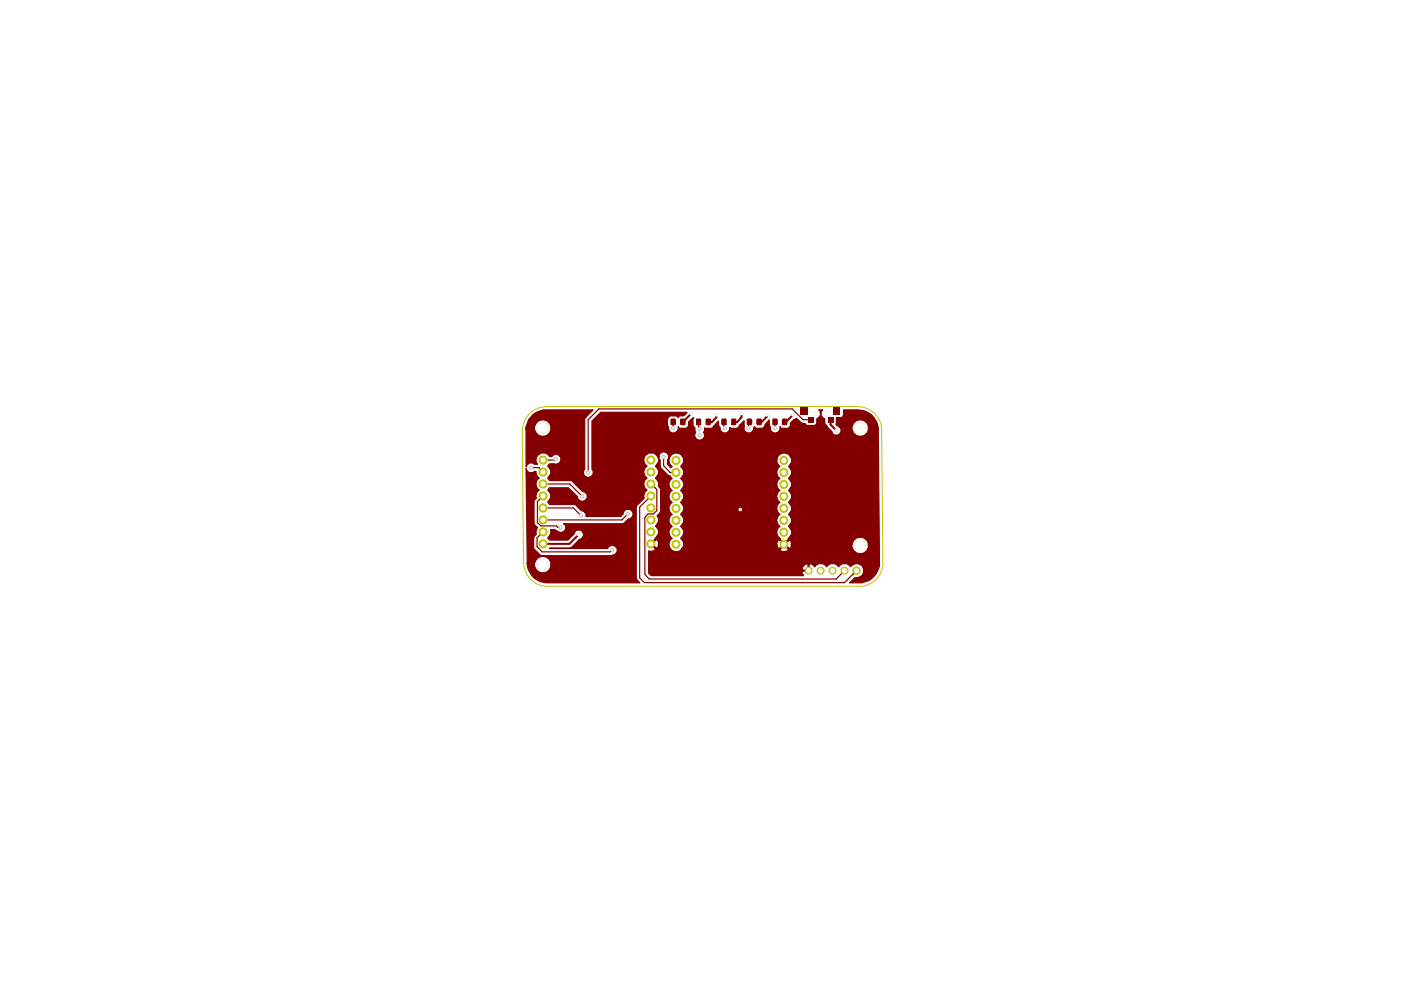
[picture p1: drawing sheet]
<svg xmlns="http://www.w3.org/2000/svg" width="297mm" height="210mm" viewBox="0 0 297 210" stroke-linecap="round" stroke-linejoin="round" font-family="sans-serif">
<path d="M110.7 91.3l.3 27.9M115.8 86.2h66M115.9 86.2a5.1 5.1 0 0 0-5.1 5.1M181.9 86.2a5.1 5.1 0 0 1 5.1 5.1M186.9 91.3l.3 27.9M111 119.3a5.1 5.1 0 0 0 5.1 5M187.2 119.3a5.1 5.1 0 0 1-5.1 5M116.1 124.3h66" fill="none" stroke="#c2c200" stroke-width=".21"/>
<path d="M151.9 88v.5l-1 1h-.6M157.2 87.7v.8l-.9 1h-.7M162.5 88v.4l-1.1 1.1h-.6M168.1 88l-1.5 1.5h-.2M176.1 89v1l1.2 1.3" fill="none" stroke="#840000" stroke-width=".42"/>
<path d="M112.6 99.1h1.7l.8 1M117.8 97.4l-.1 .1h-2.6M148.2 89.5v1.3l.1 .2M153.5 89.5v1.1l.2 .2M158.7 89.5v1.3M164.3 89.5v1.3M171.9 89h-1.6l-2.3-2.3h-41l-2.3 2.3v11.2M138 102.6l1.3 1.2v4.5l-.8 .7h-1.1l-.7 .7v12.1l1 1h39.6l1.8-1.8M181.6 121l-2.5 2.5h-42.5" fill="none" stroke="#840000" stroke-width=".25"/>
<path d="M113.1 87.8l.6-.4 1.5-.5h10.6l-1.7 1.6-.1 .3v10.6a1.04 1.04 0 0 0-.1 1.5 1.04 1.04 0 0 0 1.5 .1 1.04 1.04 0 0 0 .1-1.5v-10.2l1.9-1.9h18.3l-.7 .8h-.9l-.3 .3-.3-.3-1.6 .1-.4 .7v1l.3 .6a1.05 1.05 0 0 0 1 1.2 1.05 1.05 0 0 0 1-1.3l.3 .3 1.6-.1 .3-.4v-.8l.8-.8 .3-.1-.2 .3v1.2l.4 .6v.6l.2 .4a1.02 1.02 0 0 0 .1 1.3 1.02 1.02 0 0 0 1.4 0 1.02 1.02 0 0 0 .1-1.3l.3-.4-.1-.7 .2 .2h1.4l1.4-1.5v.8l.4 .5a1.03 1.03 0 0 0 1 1.2 1.03 1.03 0 0 0 1-1.2l.3 .2h1.2l1.6-1.6v1.1a1.04 1.04 0 0 0 .8 1.5 1.04 1.04 0 0 0 1.2-1.2l.2-.1 .3 .3h1.4l.4-.3 .1-.5 .9-1v1l.2 .5a1.09 1.09 0 0 0 1 1.3 1.09 1.09 0 0 0 1.1-1.3l.3 .3 1.5-.1 .4-.4v-.6l.7-.8 .6-.2 .9 .9 .9 .2 .4 .4h1.6l.5-.5v-.9a1.06 1.06 0 0 0 .8-.8 1.06 1.06 0 0 0-.4-1.1h.8l-.2 .3a1.13 1.13 0 0 0 .7 1.6v1.2l1.5 1.5a.98 .98 0 0 0 1.4 .6 .98 .98 0 0 0 .2-1.5h2.6v.4a1.75 1.75 0 0 0 2.2 1.4 1.75 1.75 0 0 0 1.2-2.3 1.75 1.75 0 0 0-2.4-.9 1.89 1.89 0 0 0-1 1.4h-2.6l-.5-.3-.3-.3 .1-1.5h1.1l.4-.2v-1.4h3.1a4.2 4.2 0 0 1 4.3 4.3l.3 28.8a4.6 4.6 0 0 1-3.8 3.6h-2.6l1.2-1.1a1.64 1.64 0 0 0 1.8-1 1.58 1.58 0 0 0-1.3-2 1.63 1.63 0 0 0-1.4 .7 1.5 1.5 0 0 0-2.6 0 1.5 1.5 0 0 0-2.5 0 1.5 1.5 0 0 0-2.6 0l-.5-.5-.4-.2-.2 .2v1.4h-1.5l-.1 .3 .4 .6h-32.4l-.5-.5v-.9h32.5l.1 .3h1.2v-1.2l-.2-.2-.8 .6-.3 .5h-32.5v-3.8h1l.4-.2 .1-.2-1.1-1h.4l.8 .8 .3-.1 .2-.8-.2-.8-.3-.1-.8 1h-.4l1.1-1.1-.1-.2 .7-1.1a1.56 1.56 0 0 0-.6-1.5 1.63 1.63 0 0 0 .6-1.7l-.3-.5 .6-.5 .2-.4v-4.7l-.5-.6a1.4 1.4 0 0 0-.6-1.7 1.63 1.63 0 0 0 .6-1.8l-.6-.8a1.63 1.63 0 0 0 .6-1.7l-.2-.4h.3v.5l.3 .4 .1 1.6 1.6 1.6 .4 .1 .3 .6a1.58 1.58 0 0 0 .1 2.5 1.52 1.52 0 0 0 0 2.6 1.52 1.52 0 0 0 0 2.5 1.52 1.52 0 0 0 0 2.5 1.52 1.52 0 0 0 0 2.6 1.51 1.51 0 0 0-.3 2.2 1.51 1.51 0 0 0 2.3 .1h20.9l.1 .2a1.16 1.16 0 0 0 1.7-.2l-1-.9-.8 .9h-20.9l.4-.6 .1-.5h19.7a.82 .82 0 0 0 .5 .9l.9-.9h.4l.8 .9 .5-.3v-.6h12.8v.5a1.75 1.75 0 0 0 2.2 1.4 1.75 1.75 0 0 0 1.2-2.3 1.75 1.75 0 0 0-2.4-.9 1.89 1.89 0 0 0-1 1.3h-12.8a.82 .82 0 0 0-.5-.9l-.8 .9h-.4l-.9-.9-.4 .4-.1 .5h-19.7l-.1-.5-.6-.7a1.58 1.58 0 0 0 .1-2.6l.6-1.2a1.53 1.53 0 0 0-.7-1.3 1.58 1.58 0 0 0 .1-2.5l.6-1.2a1.53 1.53 0 0 0-.7-1.4 1.58 1.58 0 0 0 .1-2.5l.6-1.2a1.53 1.53 0 0 0-.7-1.4 1.76 1.76 0 0 0 .7-1.4h19.7l.2 .8 .5 .6a1.52 1.52 0 0 0 0 2.6 1.52 1.52 0 0 0 0 2.5 1.52 1.52 0 0 0 0 2.6 1.52 1.52 0 0 0 0 2.5 1.52 1.52 0 0 0 0 2.5 1.47 1.47 0 0 0 .1 2.6l-.1 .1 .8 .9 1-.9-.1-.1a1.6 1.6 0 0 0 .7-1.5l-.6-1.1 .6-1.2a1.53 1.53 0 0 0-.6-1.3 1.58 1.58 0 0 0 0-2.5l.6-1.2a1.53 1.53 0 0 0-.6-1.4 1.58 1.58 0 0 0 0-2.5l.6-1.2a1.53 1.53 0 0 0-.6-1.4 1.59 1.59 0 0 0-.2-2.7 1.57 1.57 0 0 0-2.3 1.3h-19.7l-.6-1.1-.3-.2a1.58 1.58 0 0 0-2 .6 1.58 1.58 0 0 0 .4 2.1l-.3 .3-.7-.8v-.9l.3-.3a1.04 1.04 0 0 0-.8-1.3 1.04 1.04 0 0 0-1.3 .8h-.3l-.9-.6h-.9a1.57 1.57 0 0 0-1.1 1.2 1.57 1.57 0 0 0 .7 1.5 1.53 1.53 0 0 0 0 2.6 1.53 1.53 0 0 0 0 2.5l-.5 .5-.2 .6 .1 .6-1.6 1.5-.1 .3v15.4l.8 .8h-19.6a4.2 4.2 0 0 1-4.3-4.1h1.5v.4a1.75 1.75 0 0 0 2.2 1.5 1.75 1.75 0 0 0 1.2-2.3 1.75 1.75 0 0 0-2.5-.9 1.89 1.89 0 0 0-.9 1.3h-1.5l-.1-.2-.2-19.9a1.06 1.06 0 0 0 1.8 .5h.4l.1 .9 .5 .6-.1 .1a1.49 1.49 0 0 0 .1 2.4l-.5 .5-.1 .6v.6l-.5 .5v4.9l.1 .3 .7 .6-.3 .7v.6l-.6 .6v2.5l1.3 1.3 .4 .2h14.8a1.14 1.14 0 0 0 1.1-.7 1.14 1.14 0 0 0-.4-1.3 1.1 1.1 0 0 0-1.5 .5h-12.4l4.4-.1 .6-.2 1.5-1.7a.99 .99 0 0 0 .8-.9 .99 .99 0 0 0-.7-1h-.6l-.4 .2-.2 .6-1.4 1.3h-3.9l-.4-.4 .7-1.1-.1-.7h1l.2 .2a1.45 1.45 0 0 0 1.7 .1l.3-.5v-.6l-.4-.5h12.5l1.2-1h.3a1.06 1.06 0 0 0 .7-1.2 1.06 1.06 0 0 0-1.1-.8 1.06 1.06 0 0 0-1 1l-.5 .5h-7.4a1.05 1.05 0 0 0-1-1.3l-1.3-1.2h-5.4l-.4-.5 .7-1.1a1.56 1.56 0 0 0-.7-1.5l.4-.5h4l2 1.9v.2a1.03 1.03 0 0 0 1.8 .3 1.03 1.03 0 0 0-.8-1.6l-2.3-2.3h-4.7l-.4-.5 .7-1.1a1.56 1.56 0 0 0-.7-1.5l.4-.5h1a1.02 1.02 0 0 0 1.4-.6 1.02 1.02 0 0 0-.8-1.3 .92 .92 0 0 0-1.1 .4h-.5l-.8-.7h-.9l-.8 .5-.3 .5a1.24 1.24 0 0 0 .3 1.3h-.8l-.1-.1a1.19 1.19 0 0 0-1.6 .7v-8.4h1.8a1.77 1.77 0 0 0 2.1 1.9 1.77 1.77 0 0 0 1.2-2.6 1.77 1.77 0 0 0-2.9-.3l-.4 1h-1.8l.5-1.6z" fill="#840000"/>
<path d="M113.1 87.8l.6-.4 1.5-.5h10.6l-1.7 1.6-.1 .3v10.6a1.04 1.04 0 0 0-.1 1.5 1.04 1.04 0 0 0 1.5 .1 1.04 1.04 0 0 0 .1-1.5v-10.2l1.9-1.9h18.3l-.7 .8h-.9l-.3 .3-.3-.3-1.6 .1-.4 .7v1l.3 .6a1.05 1.05 0 0 0 1 1.2 1.05 1.05 0 0 0 1-1.3l.3 .3 1.6-.1 .3-.4v-.8l.8-.8 .3-.1-.2 .3v1.2l.4 .6v.6l.2 .4a1.02 1.02 0 0 0 .1 1.3 1.02 1.02 0 0 0 1.4 0 1.02 1.02 0 0 0 .1-1.3l.3-.4-.1-.7 .2 .2h1.4l1.4-1.5v.8l.4 .5a1.03 1.03 0 0 0 1 1.2 1.03 1.03 0 0 0 1-1.2l.3 .2h1.2l1.6-1.6v1.1a1.04 1.04 0 0 0 .8 1.5 1.04 1.04 0 0 0 1.2-1.2l.2-.1 .3 .3h1.4l.4-.3 .1-.5 .9-1v1l.2 .5a1.09 1.09 0 0 0 1 1.3 1.09 1.09 0 0 0 1.1-1.3l.3 .3 1.5-.1 .4-.4v-.6l.7-.8 .6-.2 .9 .9 .9 .2 .4 .4h1.6l.5-.5v-.9a1.06 1.06 0 0 0 .8-.8 1.06 1.06 0 0 0-.4-1.1h.8l-.2 .3a1.13 1.13 0 0 0 .7 1.6v1.2l1.5 1.5a.98 .98 0 0 0 1.4 .6 .98 .98 0 0 0 .2-1.5h2.6v.4a1.75 1.75 0 0 0 2.2 1.4 1.75 1.75 0 0 0 1.2-2.3 1.75 1.75 0 0 0-2.4-.9 1.89 1.89 0 0 0-1 1.4h-2.6l-.5-.3-.3-.3 .1-1.5h1.1l.4-.2v-1.4h3.1a4.2 4.2 0 0 1 4.3 4.3l.3 28.8a4.6 4.6 0 0 1-3.8 3.6h-2.6l1.2-1.1a1.64 1.64 0 0 0 1.8-1 1.58 1.58 0 0 0-1.3-2 1.63 1.63 0 0 0-1.4 .7 1.5 1.5 0 0 0-2.6 0 1.5 1.5 0 0 0-2.5 0 1.5 1.5 0 0 0-2.6 0l-.5-.5-.4-.2-.2 .2v1.4h-1.5l-.1 .3 .4 .6h-32.4l-.5-.5v-.9h32.5l.1 .3h1.2v-1.2l-.2-.2-.4 .2-.7 .9h-32.5v-3.8h1l.4-.2 .1-.2-1.1-1h.4l.8 .8 .3-.1 .2-.8-.2-.8-.3-.1-.8 1h-.4l1.1-1.1-.1-.2 .7-1.1a1.56 1.56 0 0 0-.6-1.5 1.63 1.63 0 0 0 .6-1.7l-.3-.5 .6-.5 .2-.4v-4.7l-.5-.6a1.4 1.4 0 0 0-.6-1.7 1.63 1.63 0 0 0 .6-1.8l-.6-.8a1.63 1.63 0 0 0 .6-1.7l-.2-.4h.3v.5l.3 .4 .1 1.6 1.6 1.6 .4 .1 .3 .6a1.58 1.58 0 0 0 .1 2.5 1.52 1.52 0 0 0 0 2.6 1.52 1.52 0 0 0 0 2.5 1.52 1.52 0 0 0 0 2.5 1.52 1.52 0 0 0 0 2.6 1.51 1.51 0 0 0-.3 2.2 1.51 1.51 0 0 0 2.3 .1h20.9l.1 .2a1.16 1.16 0 0 0 1.7-.2l-1-.9-.8 .9h-20.9l.4-.6 .1-.5h19.7a.82 .82 0 0 0 .5 .9l.9-.9h.4l.8 .9 .5-.3v-.6h12.8v.5a1.75 1.75 0 0 0 2.2 1.4 1.75 1.75 0 0 0 1.2-2.3 1.75 1.75 0 0 0-2.4-.9 1.89 1.89 0 0 0-1 1.3h-12.8a.82 .82 0 0 0-.5-.9l-.8 .9h-.4l-.9-.9-.4 .4-.1 .5h-19.7l-.1-.5-.6-.7a1.58 1.58 0 0 0 .1-2.6l.6-1.2a1.53 1.53 0 0 0-.7-1.3 1.58 1.58 0 0 0 .1-2.5l.6-1.2a1.53 1.53 0 0 0-.7-1.4 1.58 1.58 0 0 0 .1-2.5l.6-1.2a1.53 1.53 0 0 0-.7-1.4 1.76 1.76 0 0 0 .7-1.4h19.7l.2 .8 .5 .6a1.52 1.52 0 0 0 0 2.6 1.52 1.52 0 0 0 0 2.5 1.52 1.52 0 0 0 0 2.6 1.52 1.52 0 0 0 0 2.5 1.52 1.52 0 0 0 0 2.5 1.47 1.47 0 0 0 .1 2.6l-.1 .1 .8 .9 1-.9-.1-.1a1.6 1.6 0 0 0 .7-1.5l-.6-1.1 .6-1.2a1.53 1.53 0 0 0-.6-1.3 1.58 1.58 0 0 0 0-2.5l.6-1.2a1.53 1.53 0 0 0-.6-1.4 1.58 1.58 0 0 0 0-2.5l.6-1.2a1.53 1.53 0 0 0-.6-1.4 1.59 1.59 0 0 0-.2-2.7 1.57 1.57 0 0 0-2.3 1.3h-19.7l-.6-1.1-.3-.2a1.58 1.58 0 0 0-2 .6 1.58 1.58 0 0 0 .4 2.1l-.3 .3-.7-.8v-.9l.3-.3a1.04 1.04 0 0 0-.8-1.3 1.04 1.04 0 0 0-1.3 .8h-.3l-.9-.6h-.9a1.57 1.57 0 0 0-1.1 1.2 1.57 1.57 0 0 0 .7 1.5 1.53 1.53 0 0 0 0 2.6 1.53 1.53 0 0 0 0 2.5l-.5 .5-.2 .6 .1 .6-1.6 1.5-.1 .3v15.4l.8 .8h-19.6a4.2 4.2 0 0 1-4.3-4.1h1.5v.4a1.75 1.75 0 0 0 2.2 1.5 1.75 1.75 0 0 0 1.2-2.3 1.75 1.75 0 0 0-2.5-.9 1.89 1.89 0 0 0-.9 1.3h-1.5l-.1-.2-.2-19.9a1.06 1.06 0 0 0 1.8 .5h.4l.1 .9 .5 .6-.1 .1a1.49 1.49 0 0 0 .1 2.4l-.5 .5-.1 .6v.6l-.5 .5v4.9l.1 .3 .7 .6-.3 .7v.6l-.6 .6v2.5l1.3 1.3 .4 .2h14.8a1.14 1.14 0 0 0 1.1-.7 1.14 1.14 0 0 0-.4-1.3 1.1 1.1 0 0 0-1.5 .5h-12.4l4.4-.1 .6-.2 1.5-1.7a.99 .99 0 0 0 .8-.9 .99 .99 0 0 0-.7-1h-.6l-.4 .2-.2 .6-1.4 1.3h-3.9l-.4-.4 .6-.9v-.9h1l.2 .2a1.45 1.45 0 0 0 1.7 .1l.3-.5v-.6l-.4-.5h12.5l1.2-1h.3a1.06 1.06 0 0 0 .7-1.2 1.06 1.06 0 0 0-1.1-.8 1.06 1.06 0 0 0-1 1l-.5 .5h-7.4a1.05 1.05 0 0 0-1-1.3l-1.3-1.2h-5.4l-.4-.5 .7-1.1a1.56 1.56 0 0 0-.7-1.5l.4-.5h4l2 1.9v.2a1.03 1.03 0 0 0 1.8 .3 1.03 1.03 0 0 0-.8-1.6l-2.3-2.3h-4.7l-.4-.5 .7-1.1a1.56 1.56 0 0 0-.7-1.5l.4-.5h1a1.02 1.02 0 0 0 1.4-.6 1.02 1.02 0 0 0-.8-1.3 .92 .92 0 0 0-1.1 .4h-.5l-.8-.7h-.9l-.8 .5-.3 .5a1.24 1.24 0 0 0 .3 1.3h-.8l-.1-.1a1.19 1.19 0 0 0-1.6 .7v-8.4h1.8a1.77 1.77 0 0 0 2.1 1.9 1.77 1.77 0 0 0 1.2-2.6 1.77 1.77 0 0 0-2.9-.3l-.4 1h-1.8l.5-1.6zM140.7 96.9v1.8l1.4 1.5h1.2M142.7 89.5v1.3M115.1 102.6h5.7l2.6 2.6M115.1 107.7h6.5l1.6 1.6M115.1 105.2l-1.2 1.1v4.5l.8 .7h3.3l.3 .3h.6M115.1 112.8l-1.2 1.2v1.9l1.1 1.1h14.4l.4-.4M133.1 109l-1.2 1.2h-16.8M138 105.2l-2.4 2.3v15l1 1" fill="none" stroke="#840000" stroke-width=".25"/>
<path d="M146.5 87.7l-1.7 1.8M122.7 113.4l-2 1.9h-5.6" fill="none" stroke="#840000" stroke-width=".42"/>
<g fill="#840000">
<path d="M169.7 86.4h1.6v1.5h-1.6z"/>
<path d="M171.3 88.4h1.2v1.2h-1.2z"/>
<path d="M175.5 88.4h1.2v1.2h-1.2z"/>
<path d="M176.7 86.4h1.4v1.5h-1.4z"/>
<path d="M165.9 88.7h.9l.1 .2v1.1l-.1 .2h-.9l-.1-.2v-1.1z"/>
<path d="M163.7 88.9l.2-.2 .9 .1 .1 1.1-.2 .3h-.8l-.2-.2z"/>
<path d="M144.2 88.9l.1-.2h.9l.2 .2v1.1l-.2 .2h-.9l-.1-.2z"/>
<path d="M142.3 88.7l.9 .1 .1 1.1-.1 .3h-.9l-.2-.2v-1.1z"/>
<path d="M147.6 88.8h1.1v1.3h-1.1z"/>
<path d="M149.8 88.7l.9 .1 .1 1.1-.2 .3h-.8l-.2-.2v-1.1z"/>
<path d="M155 88.8h1.1v1.3h-1.1z"/>
<path d="M153.1 88.7h.8l.2 .2v1.1l-.2 .2-.9-.1-.1-1.1z"/>
<path d="M158.5 88.7h.8l.2 .2v1.1l-.2 .2h-.8l-.2-.2v-1.1z"/>
<path d="M160.5 88.7h.9l.1 .2v1.1l-.1 .2-1-.1-.1-1.1z"/>
</g>
<g fill="#c2c200">
<path d="M171.4 120.1a.85 .85 0 0 1 .9 .9 .85 .85 0 0 1-.9 .8z"/>
<path d="M170.8 120.4l.6-.3v1.7a.85 .85 0 0 1-.7-.5 .85 .85 0 0 1 .1-.9z"/>
<path d="M174 120.1a.85 .85 0 0 1 .8 .9 .85 .85 0 0 1-.8 .8z"/>
<path d="M173.4 120.4l.6-.3v1.7a.85 .85 0 0 1-.8-.5 .85 .85 0 0 1 .2-.9z"/>
<path d="M176.5 120.1a.85 .85 0 0 1 .9 .9 .85 .85 0 0 1-.9 .8z"/>
<path d="M175.9 120.4l.6-.3v1.7a.85 .85 0 0 1-.8-.5 .85 .85 0 0 1 .2-.9z"/>
<path d="M179.1 120.1a.85 .85 0 0 1 .8 .9 .85 .85 0 0 1-.8 .8z"/>
<path d="M178.5 120.4l.6-.3v1.7a.85 .85 0 0 1-.8-.5 .85 .85 0 0 1 .2-.9z"/>
<circle cx="115" cy="119.7" r="1.14"/>
<circle cx="115.1" cy="102.6" r=".97"/>
<circle cx="115.1" cy="105.2" r=".97"/>
<circle cx="115.1" cy="107.7" r=".97"/>
<circle cx="115.1" cy="110.2" r=".97"/>
<circle cx="115.1" cy="112.8" r=".97"/>
<circle cx="115.1" cy="115.3" r=".97"/>
<circle cx="182.4" cy="90.8" r="1.14"/>
<circle cx="166.2" cy="97.6" r=".97"/>
<circle cx="166.2" cy="100.2" r=".97"/>
<circle cx="166.2" cy="102.7" r=".97"/>
<circle cx="166.2" cy="105.2" r=".97"/>
<circle cx="175.1" cy="87.7" r=".47"/>
<circle cx="172.8" cy="87.7" r=".47"/>
<circle cx="166.2" cy="107.8" r=".97"/>
<circle cx="166.2" cy="110.3" r=".97"/>
<circle cx="143.3" cy="115.4" r=".97"/>
<circle cx="143.3" cy="107.8" r=".97"/>
<circle cx="143.3" cy="105.2" r=".97"/>
<circle cx="143.3" cy="102.7" r=".97"/>
<circle cx="143.3" cy="100.2" r=".97"/>
<circle cx="138" cy="107.7" r=".97"/>
<circle cx="138" cy="105.2" r=".97"/>
<circle cx="138" cy="102.6" r=".97"/>
<circle cx="115" cy="90.8" r="1.14"/>
<circle cx="143.3" cy="97.6" r=".97"/>
<circle cx="115.1" cy="97.5" r=".97"/>
<circle cx="115.1" cy="100.1" r=".97"/>
<circle cx="138" cy="100.1" r=".97"/>
<circle cx="138" cy="97.5" r=".97"/>
<circle cx="143.3" cy="112.9" r=".97"/>
<circle cx="143.3" cy="110.3" r=".97"/>
<circle cx="138" cy="115.3" r=".97"/>
<circle cx="138" cy="112.8" r=".97"/>
<circle cx="138" cy="110.2" r=".97"/>
<circle cx="166.2" cy="112.9" r=".97"/>
<circle cx="166.2" cy="115.4" r=".97"/>
<circle cx="181.6" cy="121" r=".89"/>
<circle cx="182.4" cy="115.7" r="1.14"/>
</g>
<g fill="#c2c2c2">
<circle cx="146.5" cy="87.7" r=".38"/>
<circle cx="142.7" cy="90.8" r=".47"/>
<circle cx="148.3" cy="91" r=".47"/>
<circle cx="148.3" cy="92.3" r=".47"/>
<circle cx="140.7" cy="96.9" r=".47"/>
<circle cx="177.3" cy="91.3" r=".38"/>
<circle cx="168.1" cy="88" r=".38"/>
<circle cx="162.5" cy="88" r=".38"/>
<circle cx="157.2" cy="87.7" r=".38"/>
<circle cx="164.3" cy="90.8" r=".47"/>
<circle cx="117.8" cy="97.4" r=".47"/>
<circle cx="124.7" cy="100.2" r=".47"/>
<circle cx="123.4" cy="105.2" r=".47"/>
<circle cx="112.6" cy="99.1" r=".47"/>
<circle cx="151.9" cy="88" r=".38"/>
<circle cx="153.7" cy="90.8" r=".47"/>
<circle cx="158.7" cy="90.8" r=".47"/>
<circle cx="157" cy="108" r=".38"/>
<circle cx="123.2" cy="109.3" r=".47"/>
<circle cx="122.7" cy="113.4" r=".38"/>
<circle cx="118.9" cy="111.8" r=".47"/>
<circle cx="133.1" cy="109" r=".47"/>
<circle cx="129.8" cy="116.6" r=".47"/>
</g>
<g fill="#fff">
<path d="M146.3 87.5h.4v.4h-.4z"/>
<path d="M142.6 90.6l.3 .2-.1 .2-.3-.2z"/>
<path d="M148.2 90.8l.3 .2-.1 .2-.3-.2z"/>
<path d="M148.2 92.1l.3 .2-.1 .2-.3-.2z"/>
<path d="M140.6 96.7l.3 .2-.1 .1-.3-.1z"/>
<path d="M177.1 91h.4v.5h-.4z"/>
<path d="M167.9 87.7h.4v.5h-.4z"/>
<path d="M162.3 87.7h.4v.5h-.4z"/>
<path d="M157 87.5h.4v.4h-.4z"/>
<path d="M164.2 90.6l.3 .2-.1 .2-.3-.2z"/>
<path d="M117.7 97.2l.4 .2-.2 .2-.3-.2z"/>
<path d="M124.6 100l.3 .2-.1 .1-.3-.1z"/>
<path d="M123.3 105.1l.3 .1-.1 .2-.3-.2z"/>
<path d="M112.5 99l.3 .1-.1 .2-.3-.2z"/>
<path d="M151.7 87.7h.4v.5h-.4z"/>
<path d="M153.6 90.6l.3 .2-.1 .2-.4-.2z"/>
<path d="M158.6 90.6l.3 .2-.1 .2-.3-.2z"/>
<path d="M156.8 107.8h.4v.5h-.4z"/>
<path d="M123.1 109.1l.3 .2-.1 .2-.3-.2z"/>
<path d="M122.5 113.1h.4v.5h-.4z"/>
<path d="M118.8 111.7l.3 .1-.1 .2-.4-.2z"/>
<path d="M133 108.8l.3 .2-.1 .2-.3-.2z"/>
<path d="M129.7 116.4l.3 .2-.1 .2-.3-.2z"/>
<circle cx="115" cy="119.7" r="1.14"/>
<circle cx="115" cy="90.8" r="1.14"/>
<circle cx="182.4" cy="90.8" r="1.14"/>
<circle cx="175.1" cy="87.7" r=".47"/>
<circle cx="172.8" cy="87.7" r=".47"/>
<circle cx="182.4" cy="115.7" r="1.14"/>
<circle cx="166.2" cy="97.6" r=".55"/>
<circle cx="166.2" cy="100.2" r=".55"/>
<circle cx="166.2" cy="102.7" r=".55"/>
<circle cx="166.2" cy="105.2" r=".55"/>
<circle cx="166.2" cy="107.8" r=".55"/>
<circle cx="166.2" cy="110.3" r=".55"/>
<circle cx="166.2" cy="112.9" r=".55"/>
<circle cx="166.2" cy="115.4" r=".55"/>
<circle cx="143.3" cy="115.4" r=".55"/>
<circle cx="143.3" cy="107.8" r=".55"/>
<circle cx="143.3" cy="105.2" r=".55"/>
<circle cx="143.3" cy="102.7" r=".55"/>
<circle cx="138" cy="107.7" r=".55"/>
<circle cx="138" cy="105.2" r=".55"/>
<circle cx="138" cy="102.6" r=".55"/>
<circle cx="143.3" cy="100.2" r=".55"/>
<circle cx="143.3" cy="97.6" r=".55"/>
<circle cx="115.1" cy="97.5" r=".55"/>
<circle cx="115.1" cy="100.1" r=".55"/>
<circle cx="138" cy="100.1" r=".55"/>
<circle cx="138" cy="97.5" r=".55"/>
<circle cx="115.1" cy="102.6" r=".55"/>
<circle cx="115.1" cy="105.2" r=".55"/>
<circle cx="115.1" cy="107.7" r=".55"/>
<circle cx="115.1" cy="110.2" r=".55"/>
<circle cx="115.1" cy="112.8" r=".55"/>
<circle cx="115.1" cy="115.3" r=".55"/>
<circle cx="143.3" cy="112.9" r=".55"/>
<circle cx="143.3" cy="110.3" r=".55"/>
<circle cx="138" cy="115.3" r=".55"/>
<circle cx="138" cy="112.8" r=".55"/>
<circle cx="138" cy="110.2" r=".55"/>
<circle cx="171.4" cy="121" r=".55"/>
<circle cx="174" cy="121" r=".55"/>
<circle cx="176.5" cy="121" r=".55"/>
<circle cx="179.1" cy="121" r=".55"/>
<circle cx="181.6" cy="121" r=".55"/>
</g>
</svg>
